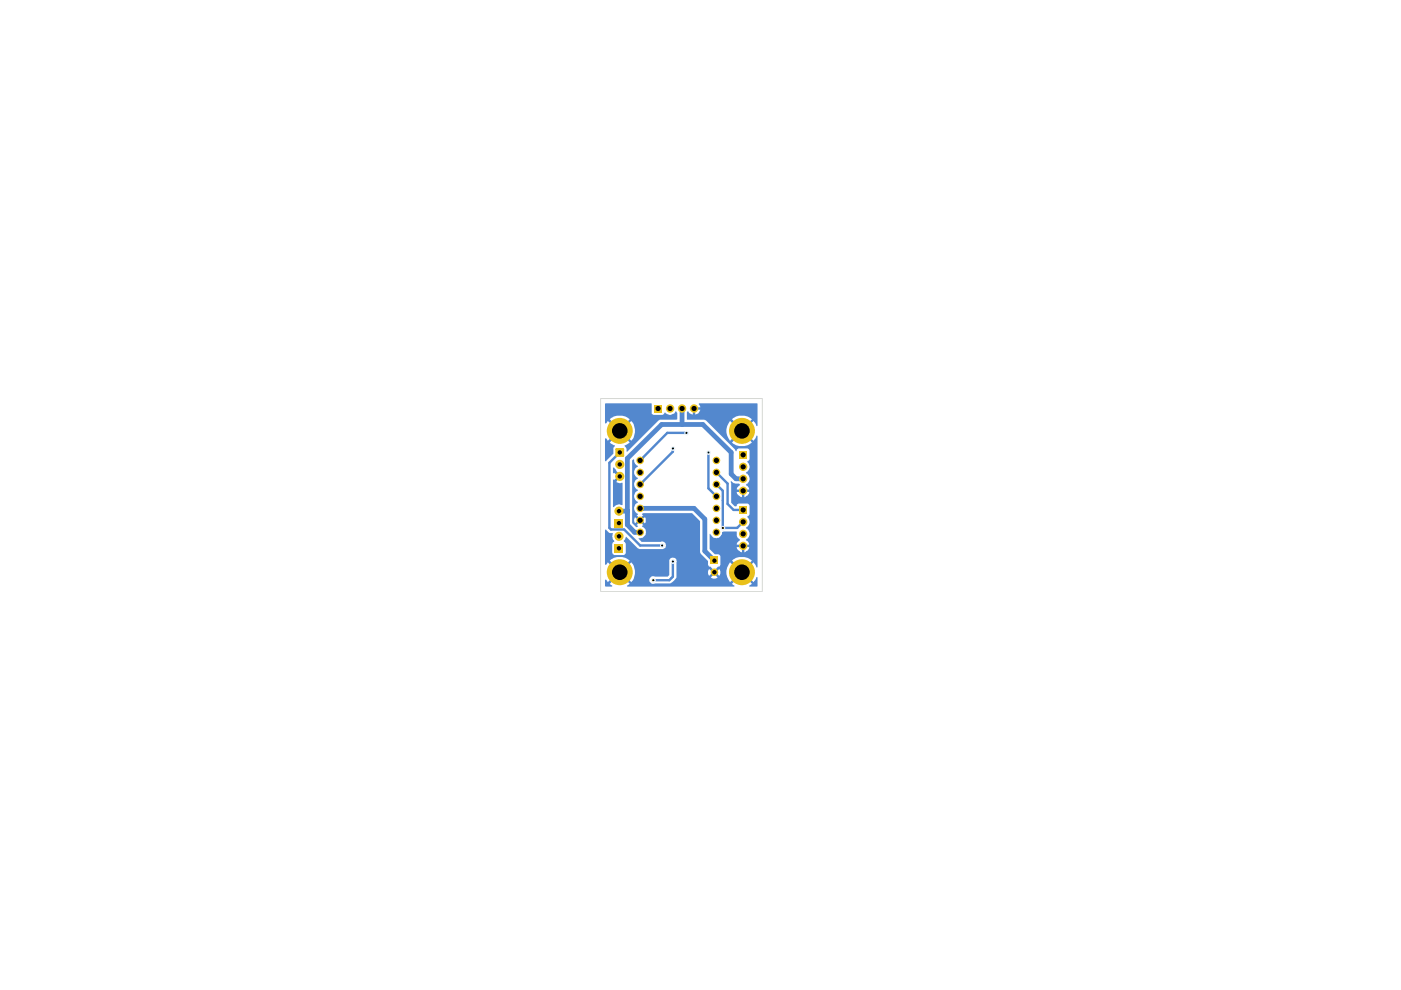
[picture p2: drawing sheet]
<svg xmlns="http://www.w3.org/2000/svg" width="297mm" height="210mm" viewBox="0 0 297 210" stroke-linecap="round" stroke-linejoin="round" font-family="sans-serif">
<g fill="#5388ce">
<path d="M128.4 122.9l.5 .5 1.1-1.1 .5 .3-1.2 1.2 .5 .3v.3l-1.5-.1v-1.3z"/>
<path d="M145.7 87.3l.2-.1 .3 .4 .7 .3v-.9h.5v.9l.7-.3 .4-.7h-.9v-.5h.9l-.3-.9h12.3v4.8h-.1l-.6-1.1-1.2 1.2-.4-.3 1.2-1.2a3.2 3.2 0 0 0-4.2 0l1.2 1.2-.4 .3-1.2-1.2a3.3 3.3 0 0 0 0 4.3l1.2-1.2 .4 .3-1.2 1.2a3.1 3.1 0 0 0 4.2 0l-1.2-1.2 .4-.3 1.2 1.2 .6-1.1h.1v27.9h-.1l-.6-1.1-1.2 1.2-.4-.3 1.2-1.2-.3-.3a3.1 3.1 0 0 0-3.9 .3l1.2 1.2-.4 .3-1.2-1.2a3.3 3.3 0 0 0 0 4.2l1.2-1.1 .4 .3-1.2 1.2 .5 .3v.3h-22.7l-.1-.2 .6-.4-1.2-1.2 .4-.3 1.2 1.1 .3-.4h3.5v.2a.92 .92 0 0 0 1.1 .6l3.4-.1 .7-.6 .5-.7 .1-3.4a.86 .86 0 0 0-.7-.7 .86 .86 0 0 0-.9 .4v3.2l-.3 .4-3.3-.1-.5 .4-.1 .4h-3.5l.2-.3a3.2 3.2 0 0 0-.5-3.5l-1.2 1.2-.4-.3 1.2-1.2-.3-.3a3.1 3.1 0 0 0-3.9 .3l1.2 1.2-.5 .3-1.1-1.2-.5 .6-.1-.2 .1-7.3h.1l.6 .6 .9 .2-.2 .6 .4 1.2-.2 .1-.2 .3v1.9l.4 .5h2l.4-.3 .1-2.2-.5-.6 .6-.8 2.4 2.4 .4 .2h4.9l.6-.4a.81 .81 0 0 0-.1-.9 .81 .81 0 0 0-.9-.2h-4.1l-.6-.7 .2-.2 .1 .1a1.22 1.22 0 0 0 1.2-1.1v-.4a.9 .9 0 0 0-.8-.9v-.3l.3-.1-.6-.6 .3-.3 .6 .6 .2-.3v-.8l-.2-.3-.6 .6-.3-.4 .6-.6-.3-.1v-.2l.3-.1h10.3l1.7 1.7v6.6l1.7 1.9v.8l.2 .3h.3l.8 .9-.3 .1-.1 .2-.6-.6-.3 .5 .2 .8 .1 .1 .6-.7 .4 .4-.7 .6 .5 .3h.4l.5-.3-.6-.6 .2-.1 .1-.3 .7 .7 .2-.5v-.4l-.2-.5-.7 .6v-.1l-.3-.2 1.2-1.2v-1.9l-.4-.4h-.7l-1.1-1.1v-3.2h.1a1.3 1.3 0 0 0 1.5 .9 1.3 1.3 0 0 0 1.1-1.3l2.9-.1 .2 1.2 .6 .5-.1 .2a.82 .82 0 0 0-.6 .9h.9v.5h-.9l.1 .4 .3 .4 .7 .3v-.9h.5v.9l.3-.1 .4-.2 .3-.6v-.2h-.8v-.5h.8l-.1-.4-.5-.6a1.47 1.47 0 0 0 .2-2.4l-.2-.2a1.61 1.61 0 0 0 .6-1.6l-.1-.3-.3-.4 .5-.5v-1.9l-.2-.4h-2.2l-.3 .2-.1 .4h-.3l-.8-.8-.1-4.6 .6 .4 1.1 .1 .3 .2v.2l-.6 .5-.1 .4h.9v.5h-.9a1.38 1.38 0 0 0 1.1 1.1v-.9h.5v.9l.7-.3 .3-.6v-.2h-.8v-.5h.8l-.1-.4-.5-.6a1.61 1.61 0 0 0 .6-1.6 .9 .9 0 0 0-.6-.9v-.1a1.36 1.36 0 0 0 .3-2.2l-.1-.1 .5-.5v-1.9l-.2-.3-2.2-.1-.5 .6-.2-.5-6.1-6-.3-.2h-3.7z"/>
<path d="M158.6 122.3l1.2 1.1 .6-1.1 .2 .1-.1 2-1.7-.1 .6-.5-1.2-1.2z"/>
<path d="M134.3 97.4l.3 .9 .6 .4v.2a1.4 1.4 0 0 0-.7 1.7l.8 .8a1.32 1.32 0 0 0-.9 1.2 1.32 1.32 0 0 0 .8 1.3l.1 .1a1.36 1.36 0 0 0-.8 1.2 1.36 1.36 0 0 0 .7 1.2l.1 .1a1.36 1.36 0 0 0-.8 1.2 1.36 1.36 0 0 0 .7 1.3v.1l-.2 .1 .6 .6-.4 .4-.6-.6-.1 .5 .1 .9 .6-.6 .4 .3-.6 .6 .3 .3-.4 .2-.9-.9v-13.3z"/>
<path d="M130 101.7l.2 .1 .8-.7 .3 .3-.7 .8 .7 .2h.7l-.1 4.7a1.32 1.32 0 0 0-1.4 .1l-.4 .3-.1-.1z"/>
<path d="M130 99.1h.2l1.1 1.5-.3 .3-.8-.7-.2 .1z"/>
<path d="M128.4 92.9l.5 .6 1.1-1.2 .5 .3-1.2 1.2 1.1 .7-.4 .5v1.2l-1.5 1.6-.2-.1v-4.7z"/>
<path d="M128.4 85.5h9.7l.2 2.3 .2 .2h2l.5-.5h.1a1.27 1.27 0 0 0 2.2-.3l.3 .3v1.4l-3.7 .1-6.9 6.8h-.2v-.7l-.4-.6 1.1-.7-1.2-1.2 .4-.3 1.2 1.2a3.3 3.3 0 0 0 0-4.3l-1.2 1.2-.4-.3 1.2-1.2a3.2 3.2 0 0 0-4.2 0l1.2 1.2-.5 .3-1.1-1.2-.5 .6-.1-.1z"/>
</g>
<path d="M133 97.2l7.3-7.2h8.7l6 5.9v4.6l1 1h1.6M144.6 86.6v3.4M131.2 108.4h1.8v2.9l1.5 1.6M135.7 107.8h11.5" fill="none" stroke="#5388ce" stroke-width="1"/>
<path d="M142.7 95.1v.7l-7 6.9M145.5 91.8h-4l-5.8 5.8M150.2 95.9v7.6l1.7 1.7M151.9 102.7l1.3 1.4v7.8h3.1l1.3-1.2M151.9 100.2l2.4 2.3v4.3l1.2 1.3h2.1" fill="none" stroke="#5388ce" stroke-width=".51"/>
<circle cx="133" cy="108.4" r=".51" fill="#5388ce"/>
<path d="M132.3 112.3l3.4 3.4h4.7M142.7 119v3.3l-.8 .7h-3.4" fill="none" stroke="#5388ce" stroke-width=".51"/>
<path d="M134.5 112.9h1.2M147.2 107.8l2.2 2.3v6.7l2.1 2.1" fill="none" stroke="#5388ce" stroke-width="1"/>
<circle cx="133" cy="108.4" r=".51" fill="#5388ce"/>
<path d="M133 97.2v11.2" fill="none" stroke="#5388ce" stroke-width="1"/>
<path d="M131.4 95.9l-2.2 2.2v13.8l.3 .4h2.8" fill="none" stroke="#5388ce" stroke-width=".51"/>
<path d="M127.3 84.5h34.3v40.9h-34.3z" fill="none" stroke="#d6d8d3" stroke-width=".21"/>
<g fill="#e9c019">
<path d="M138.7 85.8h1.7v1.7h-1.7z"/>
<path d="M130.7 95.2h1.4v1.4h-1.4z"/>
<circle cx="131.4" cy="91.4" r="2.75"/>
<circle cx="142.1" cy="86.6" r=".89"/>
<circle cx="144.6" cy="86.6" r=".89"/>
<circle cx="147.2" cy="86.6" r=".89"/>
</g>
<path d="M130.7 95.2h1.4v1.4h-1.4z" fill="none" stroke="#e9c019" stroke-width=".51"/>
<g fill="#e9c019">
<path d="M150.6 118h1.6v1.6h-1.6z"/>
<path d="M130.3 110h1.9v1.8h-1.9z"/>
<path d="M130.3 115.3h1.9v1.9h-1.9z"/>
<path d="M156.7 107.3h1.7v1.7h-1.7z"/>
<path d="M156.7 95.6h1.7v1.7h-1.7z"/>
<circle cx="131.4" cy="98.5" r=".97"/>
<circle cx="135.7" cy="100.2" r=".8"/>
<circle cx="135.7" cy="102.7" r=".8"/>
<circle cx="135.7" cy="105.2" r=".8"/>
<circle cx="135.7" cy="107.8" r=".8"/>
<circle cx="131.4" cy="101" r=".97"/>
<circle cx="157.3" cy="121.3" r="2.75"/>
<circle cx="151.9" cy="112.9" r=".8"/>
<circle cx="157.6" cy="113.2" r=".89"/>
<circle cx="157.6" cy="115.7" r=".89"/>
<circle cx="151.5" cy="121.3" r=".8"/>
<circle cx="151.9" cy="102.7" r=".8"/>
<circle cx="151.9" cy="100.2" r=".8"/>
<circle cx="151.9" cy="97.6" r=".8"/>
<circle cx="135.7" cy="97.6" r=".8"/>
<circle cx="131.2" cy="108.4" r=".97"/>
<circle cx="135.7" cy="110.3" r=".8"/>
<circle cx="135.7" cy="112.9" r=".8"/>
<circle cx="131.2" cy="113.7" r=".97"/>
<circle cx="131.4" cy="121.3" r="2.75"/>
<circle cx="151.9" cy="110.3" r=".8"/>
<circle cx="151.9" cy="107.8" r=".8"/>
<circle cx="151.9" cy="105.2" r=".8"/>
<circle cx="157.6" cy="110.7" r=".89"/>
<circle cx="157.6" cy="99" r=".89"/>
<circle cx="157.6" cy="101.5" r=".89"/>
<circle cx="157.6" cy="104.1" r=".89"/>
<circle cx="157.3" cy="91.4" r="2.75"/>
</g>
<g fill="none" stroke="#efefef" stroke-width=".21">
<path d="M142.5 94.9h.4v.4h-.4zM145.4 91.6h.4v.4h-.4zM150 95.7h.4v.5h-.4zM140.2 115.5h.4v.4h-.4zM142.5 118.9h.4v.4h-.4zM153.1 111.7h.4v.5h-.4zM138.4 122.8h.4v.5h-.4z"/>
<circle cx="142.7" cy="95.1" r=".38"/>
<circle cx="145.6" cy="91.8" r=".38"/>
<circle cx="150.2" cy="96" r=".38"/>
<circle cx="140.4" cy="115.7" r=".38"/>
<circle cx="142.7" cy="119.1" r=".38"/>
<circle cx="153.3" cy="112" r=".38"/>
<circle cx="138.6" cy="123.1" r=".38"/>
</g>
<g fill="none" stroke="#e9c019" stroke-width=".21">
<circle cx="131.4" cy="91.4" r="1.65"/>
<circle cx="131.4" cy="98.5" r=".47"/>
<circle cx="131.4" cy="96" r=".47"/>
<circle cx="135.8" cy="97.7" r=".55"/>
<circle cx="139.6" cy="86.7" r=".55"/>
<circle cx="142.1" cy="86.7" r=".55"/>
<circle cx="144.7" cy="86.7" r=".55"/>
<circle cx="147.2" cy="86.7" r=".55"/>
<circle cx="151.9" cy="97.7" r=".55"/>
<circle cx="157.4" cy="91.4" r="1.65"/>
<circle cx="157.6" cy="96.5" r=".55"/>
<circle cx="157.6" cy="99" r=".55"/>
<circle cx="131.3" cy="111" r=".47"/>
<circle cx="131.3" cy="108.4" r=".47"/>
<circle cx="131.3" cy="116.3" r=".47"/>
<circle cx="131.3" cy="113.7" r=".47"/>
<circle cx="131.4" cy="101" r=".47"/>
<circle cx="135.8" cy="110.4" r=".55"/>
<circle cx="135.8" cy="100.2" r=".55"/>
<circle cx="135.8" cy="105.3" r=".55"/>
<circle cx="135.8" cy="107.8" r=".55"/>
<circle cx="135.8" cy="112.9" r=".55"/>
<circle cx="135.8" cy="102.7" r=".55"/>
<circle cx="151.5" cy="118.9" r=".47"/>
<circle cx="151.9" cy="112.9" r=".55"/>
<circle cx="151.9" cy="100.2" r=".55"/>
<circle cx="151.9" cy="110.4" r=".55"/>
<circle cx="151.9" cy="107.8" r=".55"/>
<circle cx="151.9" cy="105.3" r=".55"/>
<circle cx="151.9" cy="102.7" r=".55"/>
<circle cx="157.6" cy="115.8" r=".55"/>
<circle cx="157.6" cy="104.1" r=".55"/>
<circle cx="157.6" cy="113.2" r=".55"/>
<circle cx="157.6" cy="110.7" r=".55"/>
<circle cx="157.6" cy="108.2" r=".55"/>
<circle cx="157.6" cy="101.6" r=".55"/>
<circle cx="131.4" cy="121.4" r="1.65"/>
<circle cx="151.5" cy="121.4" r=".47"/>
<circle cx="157.4" cy="121.4" r="1.65"/>
</g>
<g fill="#000">
<path d="M142.6 94.9l.3 .2-.1 .2-.3-.2zM145.4 91.6l.4 .2-.2 .2-.3-.2zM150.1 95.7l.3 .2-.1 .2-.3-.2zM140.3 115.5l.3 .2-.1 .1-.3-.1zM142.6 118.9l.3 .1-.1 .2-.3-.2zM153.1 111.7l.4 .2-.2 .2-.3-.2zM138.4 122.8l.3 .2-.1 .2-.3-.2z"/>
<circle cx="131.4" cy="91.4" r="1.65"/>
<circle cx="131.4" cy="98.5" r=".47"/>
<circle cx="131.4" cy="95.9" r=".47"/>
<circle cx="135.7" cy="97.6" r=".55"/>
<circle cx="139.5" cy="86.6" r=".55"/>
<circle cx="142.1" cy="86.6" r=".55"/>
<circle cx="144.6" cy="86.6" r=".55"/>
<circle cx="147.2" cy="86.6" r=".55"/>
<circle cx="151.9" cy="97.6" r=".55"/>
<circle cx="157.3" cy="91.4" r="1.65"/>
<circle cx="157.6" cy="96.4" r=".55"/>
<circle cx="157.6" cy="99" r=".55"/>
<circle cx="131.2" cy="113.7" r=".47"/>
<circle cx="131.2" cy="110.9" r=".47"/>
<circle cx="131.2" cy="108.4" r=".47"/>
<circle cx="131.2" cy="116.2" r=".47"/>
<circle cx="131.4" cy="101" r=".47"/>
<circle cx="135.7" cy="112.9" r=".55"/>
<circle cx="135.7" cy="100.2" r=".55"/>
<circle cx="135.7" cy="107.8" r=".55"/>
<circle cx="135.7" cy="102.7" r=".55"/>
<circle cx="135.7" cy="105.2" r=".55"/>
<circle cx="135.7" cy="110.3" r=".55"/>
<circle cx="151.5" cy="118.9" r=".47"/>
<circle cx="151.9" cy="112.9" r=".55"/>
<circle cx="151.9" cy="100.2" r=".55"/>
<circle cx="151.9" cy="102.7" r=".55"/>
<circle cx="151.9" cy="110.3" r=".55"/>
<circle cx="151.9" cy="107.8" r=".55"/>
<circle cx="151.9" cy="105.2" r=".55"/>
<circle cx="157.6" cy="115.7" r=".55"/>
<circle cx="157.6" cy="104.1" r=".55"/>
<circle cx="157.6" cy="110.7" r=".55"/>
<circle cx="157.6" cy="113.2" r=".55"/>
<circle cx="157.6" cy="101.5" r=".55"/>
<circle cx="157.6" cy="108.1" r=".55"/>
<circle cx="131.4" cy="121.3" r="1.65"/>
<circle cx="151.5" cy="121.3" r=".47"/>
<circle cx="157.3" cy="121.3" r="1.65"/>
</g>
</svg>
